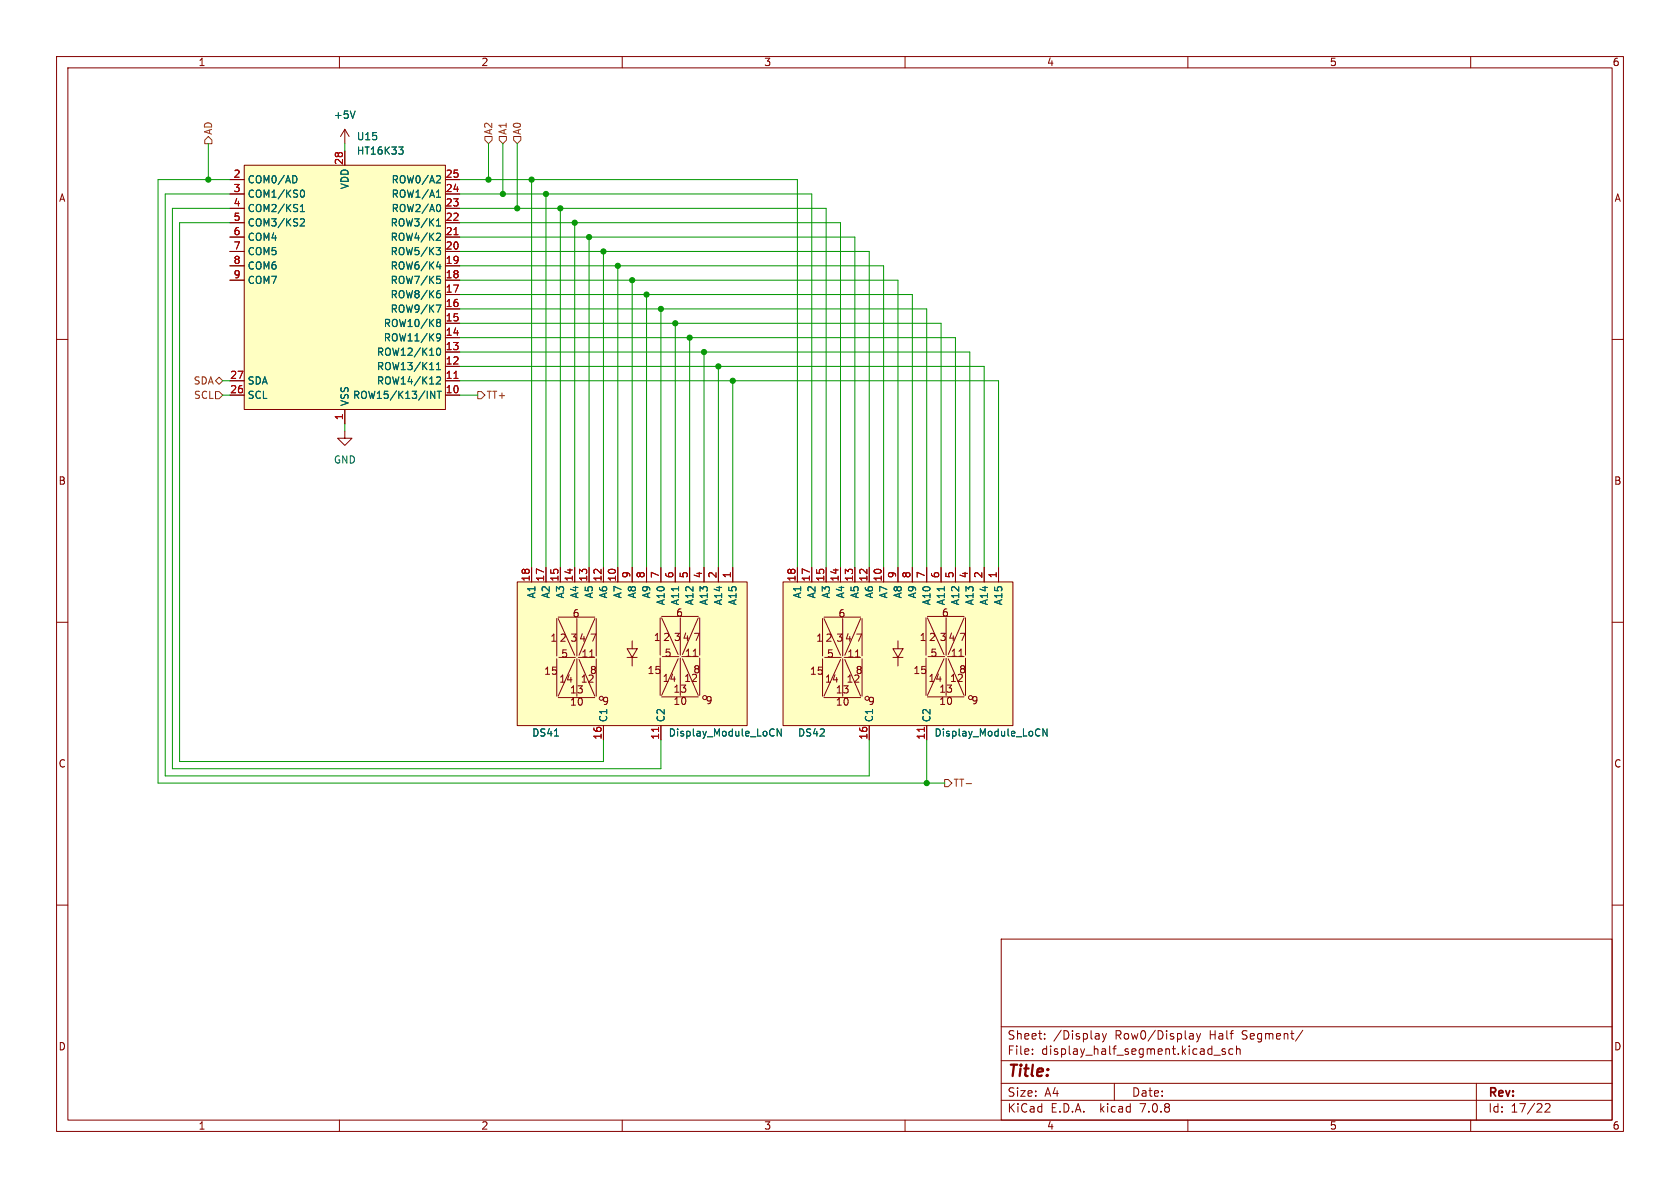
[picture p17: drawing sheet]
<svg xmlns="http://www.w3.org/2000/svg" width="297mm" height="210mm" viewBox="0 0 297 210" stroke-linecap="round" stroke-linejoin="round" font-family="sans-serif">
<defs><g id="words">
<text font-size="2.8" fill="#840000" x="178" y="190.9">Title:</text>
<g font-size="2.1" fill="#840000">
<text x="178" y="184">Sheet:</text>
<text x="186.2" y="184">/Display</text>
<text x="197.2" y="184">Row0/Display</text>
<text x="214" y="184">Half</text>
<text x="219.8" y="184">Segment/</text>
<text x="178" y="186.7">File:</text>
<text x="184.1" y="186.7">display_half_segment.kicad_sch</text>
<text x="178" y="196.9">KiCad</text>
<text x="178" y="194.1">Size:</text>
<text x="184.7" y="194.1">A4</text>
<text x="185.7" y="196.9">E.D.A.</text>
<text x="194.6" y="196.9">kicad</text>
<text x="200" y="194.1">Date:</text>
<text x="201.8" y="196.9">7.0.8</text>
<text x="263" y="194.3">Rev:</text>
<text x="263" y="196.9">Id:</text>
<text x="267.1" y="196.9">17/22</text>
</g>
<g font-size="1.8" fill="#840000">
<text x="35" y="11.9">1</text>
<text x="85" y="11.9">2</text>
<text x="135" y="11.9">3</text>
<text x="185" y="11.9">4</text>
<text x="235" y="11.9">5</text>
<text x="285" y="11.9">6</text>
<text x="10.3" y="35.9">A</text>
<text x="285.3" y="35.9">A</text>
<text x="10.3" y="85.9">B</text>
<text x="285.3" y="85.9">B</text>
<text x="97.2" y="113.6">1</text>
<text x="98.9" y="113.6">2</text>
<text x="100.8" y="113.6">3</text>
<text x="101.1" y="109.3">6</text>
<text x="102.3" y="113.6">4</text>
<text x="104.2" y="113.6">7</text>
<text x="115.5" y="113.5">1</text>
<text x="117.1" y="113.5">2</text>
<text x="119" y="113.5">3</text>
<text x="119.4" y="109.2">6</text>
<text x="120.6" y="113.5">4</text>
<text x="122.5" y="113.5">7</text>
<text x="144.2" y="113.6">1</text>
<text x="145.8" y="113.6">2</text>
<text x="147.7" y="113.6">3</text>
<text x="148.1" y="109.3">6</text>
<text x="149.3" y="113.6">4</text>
<text x="151.2" y="113.6">7</text>
<text x="162.5" y="113.5">1</text>
<text x="164.1" y="113.5">2</text>
<text x="166" y="113.5">3</text>
<text x="166.4" y="109.2">6</text>
<text x="167.6" y="113.5">4</text>
<text x="169.5" y="113.5">7</text>
<text x="96.1" y="119.5">15</text>
<text x="99.1" y="116.4">5</text>
<text x="102.7" y="116.4">11</text>
<text x="104.2" y="119.4">8</text>
<text x="114.4" y="119.4">15</text>
<text x="117.4" y="116.3">5</text>
<text x="121" y="116.3">11</text>
<text x="122.5" y="119.2">8</text>
<text x="143.1" y="119.5">15</text>
<text x="146.1" y="116.4">5</text>
<text x="149.7" y="116.4">11</text>
<text x="151.2" y="119.4">8</text>
<text x="161.4" y="119.4">15</text>
<text x="164.4" y="116.3">5</text>
<text x="168" y="116.3">11</text>
<text x="169.5" y="119.2">8</text>
<text x="98.8" y="120.9">14</text>
<text x="100.7" y="125">10</text>
<text x="100.7" y="122.8">13</text>
<text x="102.6" y="120.9">12</text>
<text x="106.3" y="124.8">9</text>
<text x="117" y="120.8">14</text>
<text x="118.9" y="124.8">10</text>
<text x="118.9" y="122.7">13</text>
<text x="120.9" y="120.8">12</text>
<text x="124.6" y="124.7">9</text>
<text x="145.7" y="120.9">14</text>
<text x="147.7" y="125">10</text>
<text x="147.7" y="122.8">13</text>
<text x="149.6" y="120.9">12</text>
<text x="153.3" y="124.8">9</text>
<text x="164" y="120.8">14</text>
<text x="165.9" y="124.8">10</text>
<text x="165.9" y="122.7">13</text>
<text x="167.8" y="120.8">12</text>
<text x="171.6" y="124.7">9</text>
<text x="10.3" y="135.9">C</text>
<text x="285.3" y="135.9">C</text>
<text x="10.3" y="185.9">D</text>
<text x="285.3" y="185.9">D</text>
<text x="35" y="199.9">1</text>
<text x="85" y="199.9">2</text>
<text x="135" y="199.9">3</text>
<text x="185" y="199.9">4</text>
<text x="235" y="199.9">5</text>
<text x="285" y="199.9">6</text>
</g>
<g font-size="1.8" fill="#725600">
<text x="37.7" y="23.9" transform="rotate(-90 37.7 23.9)">AD</text>
<text x="87.2" y="23.9" transform="rotate(-90 87.2 23.9)">A2</text>
<text x="89.8" y="23.9" transform="rotate(-90 89.8 23.9)">A1</text>
<text x="92.3" y="23.9" transform="rotate(-90 92.3 23.9)">A0</text>
<text x="34.1" y="68.2">SDA</text>
<text x="34.2" y="70.7">SCL</text>
<text x="85.9" y="70.7">TT+</text>
<text x="168.5" y="139.3">TT-</text>
</g>
<g font-size="1.8" fill="#006464">
<text x="58.9" y="21.2">+5V</text>
<text x="63" y="25">U15</text>
<text x="63" y="27.5">HT16K33</text>
<text x="43.7" y="32.6">COM0/AD</text>
<text x="43.7" y="35.2">COM1/KS0</text>
<text x="61.8" y="33.5" transform="rotate(-90 61.8 33.5)">VDD</text>
<text x="69.1" y="35.2">ROW1/A1</text>
<text x="69.1" y="32.6">ROW0/A2</text>
<text x="43.7" y="37.7">COM2/KS1</text>
<text x="43.7" y="40.2">COM3/KS2</text>
<text x="69" y="40.2">ROW3/K1</text>
<text x="69.1" y="37.7">ROW2/A0</text>
<text x="43.7" y="42.8">COM4</text>
<text x="43.7" y="45.3">COM5</text>
<text x="43.7" y="47.9">COM6</text>
<text x="69" y="47.9">ROW6/K4</text>
<text x="69" y="45.3">ROW5/K3</text>
<text x="69" y="42.8">ROW4/K2</text>
<text x="43.7" y="50.4">COM7</text>
<text x="69" y="52.9">ROW8/K6</text>
<text x="69" y="50.4">ROW7/K5</text>
<text x="67.7" y="58">ROW10/K8</text>
<text x="69" y="55.5">ROW9/K7</text>
<text x="66.5" y="65.6">ROW13/K11</text>
<text x="66.5" y="63.1">ROW12/K10</text>
<text x="67.7" y="60.6">ROW11/K9</text>
<text x="43.7" y="70.7">SCL</text>
<text x="43.7" y="68.2">SDA</text>
<text x="61.8" y="71.9" transform="rotate(-90 61.8 71.9)">VSS</text>
<text x="62.3" y="70.7">ROW15/K13/INT</text>
<text x="66.5" y="68.2">ROW14/K12</text>
<text x="58.9" y="82.1">GND</text>
<text x="94.8" y="105.9" transform="rotate(-90 94.8 105.9)">A1</text>
<text x="97.4" y="105.9" transform="rotate(-90 97.4 105.9)">A2</text>
<text x="99.9" y="105.9" transform="rotate(-90 99.9 105.9)">A3</text>
<text x="102.5" y="105.9" transform="rotate(-90 102.5 105.9)">A4</text>
<text x="105" y="105.9" transform="rotate(-90 105 105.9)">A5</text>
<text x="107.5" y="105.9" transform="rotate(-90 107.5 105.9)">A6</text>
<text x="110.1" y="105.9" transform="rotate(-90 110.1 105.9)">A7</text>
<text x="112.6" y="105.9" transform="rotate(-90 112.6 105.9)">A8</text>
<text x="115.2" y="105.9" transform="rotate(-90 115.2 105.9)">A9</text>
<text x="117.7" y="107.1" transform="rotate(-90 117.7 107.1)">A10</text>
<text x="120.2" y="107.1" transform="rotate(-90 120.2 107.1)">A11</text>
<text x="122.8" y="107.1" transform="rotate(-90 122.8 107.1)">A12</text>
<text x="125.3" y="107.1" transform="rotate(-90 125.3 107.1)">A13</text>
<text x="127.9" y="107.1" transform="rotate(-90 127.9 107.1)">A14</text>
<text x="130.4" y="107.1" transform="rotate(-90 130.4 107.1)">A15</text>
<text x="141.8" y="105.9" transform="rotate(-90 141.8 105.9)">A1</text>
<text x="144.4" y="105.9" transform="rotate(-90 144.4 105.9)">A2</text>
<text x="146.9" y="105.9" transform="rotate(-90 146.9 105.9)">A3</text>
<text x="149.5" y="105.9" transform="rotate(-90 149.5 105.9)">A4</text>
<text x="152" y="105.9" transform="rotate(-90 152 105.9)">A5</text>
<text x="154.5" y="105.9" transform="rotate(-90 154.5 105.9)">A6</text>
<text x="157.1" y="105.9" transform="rotate(-90 157.1 105.9)">A7</text>
<text x="159.6" y="105.9" transform="rotate(-90 159.6 105.9)">A8</text>
<text x="162.2" y="105.9" transform="rotate(-90 162.2 105.9)">A9</text>
<text x="164.7" y="107.1" transform="rotate(-90 164.7 107.1)">A10</text>
<text x="167.2" y="107.1" transform="rotate(-90 167.2 107.1)">A11</text>
<text x="169.8" y="107.1" transform="rotate(-90 169.8 107.1)">A12</text>
<text x="172.3" y="107.1" transform="rotate(-90 172.3 107.1)">A13</text>
<text x="174.9" y="107.1" transform="rotate(-90 174.9 107.1)">A14</text>
<text x="177.4" y="107.1" transform="rotate(-90 177.4 107.1)">A15</text>
<text x="94" y="130.4">DS41</text>
<text x="107.5" y="127.8" transform="rotate(-90 107.5 127.8)">C1</text>
<text x="117.7" y="127.8" transform="rotate(-90 117.7 127.8)">C2</text>
<text x="118.1" y="130.4">Display_Module_LoCN</text>
<text x="141" y="130.4">DS42</text>
<text x="154.5" y="127.8" transform="rotate(-90 154.5 127.8)">C1</text>
<text x="164.7" y="127.8" transform="rotate(-90 164.7 127.8)">C2</text>
<text x="165.1" y="130.4">Display_Module_LoCN</text>
</g>
<g font-size="1.8" fill="#a90000">
<text x="60.7" y="29.3" transform="rotate(-90 60.7 29.3)">28</text>
<text x="41.2" y="31.5">2</text>
<text x="41.2" y="34">3</text>
<text x="78.7" y="34">24</text>
<text x="78.7" y="31.5">25</text>
<text x="41.2" y="36.6">4</text>
<text x="41.2" y="39.1">5</text>
<text x="41.2" y="41.7">6</text>
<text x="78.7" y="41.7">21</text>
<text x="78.7" y="39.1">22</text>
<text x="78.7" y="36.6">23</text>
<text x="41.2" y="44.2">7</text>
<text x="41.2" y="46.7">8</text>
<text x="78.7" y="46.7">19</text>
<text x="78.7" y="44.2">20</text>
<text x="41.2" y="49.3">9</text>
<text x="78.7" y="51.8">17</text>
<text x="78.7" y="49.3">18</text>
<text x="78.7" y="59.4">14</text>
<text x="78.7" y="56.9">15</text>
<text x="78.7" y="54.4">16</text>
<text x="78.7" y="64.5">12</text>
<text x="78.7" y="62">13</text>
<text x="40.6" y="69.6">26</text>
<text x="40.6" y="67.1">27</text>
<text x="78.7" y="69.6">10</text>
<text x="78.7" y="67.1">11</text>
<text x="60.7" y="74.4" transform="rotate(-90 60.7 74.4)">1</text>
<text x="93.7" y="102.9" transform="rotate(-90 93.7 102.9)">18</text>
<text x="96.3" y="102.9" transform="rotate(-90 96.3 102.9)">17</text>
<text x="98.8" y="102.9" transform="rotate(-90 98.8 102.9)">15</text>
<text x="101.3" y="102.9" transform="rotate(-90 101.3 102.9)">14</text>
<text x="103.9" y="102.9" transform="rotate(-90 103.9 102.9)">13</text>
<text x="106.4" y="102.9" transform="rotate(-90 106.4 102.9)">12</text>
<text x="109" y="102.9" transform="rotate(-90 109 102.9)">10</text>
<text x="111.5" y="102.3" transform="rotate(-90 111.5 102.3)">9</text>
<text x="114" y="102.3" transform="rotate(-90 114 102.3)">8</text>
<text x="116.6" y="102.3" transform="rotate(-90 116.6 102.3)">7</text>
<text x="119.1" y="102.3" transform="rotate(-90 119.1 102.3)">6</text>
<text x="121.7" y="102.3" transform="rotate(-90 121.7 102.3)">5</text>
<text x="124.2" y="102.3" transform="rotate(-90 124.2 102.3)">4</text>
<text x="126.7" y="102.3" transform="rotate(-90 126.7 102.3)">2</text>
<text x="129.3" y="102.3" transform="rotate(-90 129.3 102.3)">1</text>
<text x="140.7" y="102.9" transform="rotate(-90 140.7 102.9)">18</text>
<text x="143.3" y="102.9" transform="rotate(-90 143.3 102.9)">17</text>
<text x="145.8" y="102.9" transform="rotate(-90 145.8 102.9)">15</text>
<text x="148.3" y="102.9" transform="rotate(-90 148.3 102.9)">14</text>
<text x="150.9" y="102.9" transform="rotate(-90 150.9 102.9)">13</text>
<text x="153.4" y="102.9" transform="rotate(-90 153.4 102.9)">12</text>
<text x="156" y="102.9" transform="rotate(-90 156 102.9)">10</text>
<text x="158.5" y="102.3" transform="rotate(-90 158.5 102.3)">9</text>
<text x="161" y="102.3" transform="rotate(-90 161 102.3)">8</text>
<text x="163.6" y="102.3" transform="rotate(-90 163.6 102.3)">7</text>
<text x="166.1" y="102.3" transform="rotate(-90 166.1 102.3)">6</text>
<text x="168.7" y="102.3" transform="rotate(-90 168.7 102.3)">5</text>
<text x="171.2" y="102.3" transform="rotate(-90 171.2 102.3)">4</text>
<text x="173.7" y="102.3" transform="rotate(-90 173.7 102.3)">2</text>
<text x="176.3" y="102.3" transform="rotate(-90 176.3 102.3)">1</text>
<text x="106.4" y="130.9" transform="rotate(-90 106.4 130.9)">16</text>
<text x="116.6" y="130.9" transform="rotate(-90 116.6 130.9)">11</text>
<text x="153.4" y="130.9" transform="rotate(-90 153.4 130.9)">16</text>
<text x="163.6" y="130.9" transform="rotate(-90 163.6 130.9)">11</text>
</g>
</g></defs>
<g fill="none" stroke="#840000" stroke-width=".18">
<path d="M10 10h277v190h-277zM12 12h273v186h-273zM60 10v2M110 10v2M160 10v2M210 10v2M260 10v2M40.6 31.8h2.6M40.6 39.4h2.6M40.6 36.8h2.6M40.6 34.3h2.6M43.2 29.2h35.5v43.2h-35.5z"/>
<path d="M61 22.9l-.8 1.2M61 22.9v2.5M61 26.7v2.5M61 22.9l.7 1.2M78.7 31.8h2.6M78.7 39.4h2.6M78.7 36.8h2.6M78.7 34.3h2.6M10 60h2M40.6 49.5h2.6M40.6 47h2.6M40.6 44.5h2.6"/>
<path d="M40.6 41.9h2.6M78.7 59.7h2.6M78.7 57.2h2.6M78.7 54.6h2.6M78.7 52.1h2.6M78.7 49.5h2.6M78.7 47h2.6M78.7 44.5h2.6M78.7 41.9h2.6M285 60h2M40.6 69.9h2.6M40.6 67.3h2.6"/>
<path d="M61 76.2v1.3h1.2l-1.2 1.2-1.3-1.2h1.3M61 72.4v2.5M78.7 69.9h2.6M78.7 67.3h2.6M78.7 64.8h2.6M78.7 62.2h2.6M10 110h2M91.4 102.9h40.7v25.4h-40.7zM94 100.3v2.6M96.5 100.3v2.6M98.4 109.3v6.7M98.4 116.5v6.6"/>
<path d="M98.7 109.1h6.5M98.7 109.3l2.9 6.5M98.8 116.2h2.9M99.1 100.3v2.6M101.6 116.6l-2.9 6.5M101.6 100.3v2.6M102 109.3v6.7M102 116.5v6.6M102.2 116.2h3M102.4 116.6l2.8 6.5M104.1 100.3v2.6M104.3 116.1h.7"/>
<path d="M105.2 109.3l-2.8 6.5M105.4 109.3v6.7M105.4 116.5v6.6M106.7 100.3v2.6M109.2 100.3v2.6M110.9 114.7h1.7l-.8 1.5zM110.9 116.2h1.7M111.8 100.3v2.6M111.8 113.3v1.4M111.8 116.2v1.5M114.3 100.3v2.6M116.7 109.2v6.6"/>
<path d="M116.7 116.3v6.6M116.8 100.3v2.6M117 109h6.4M117 109.2l2.9 6.5M117.1 116.1h2.9M119.4 100.3v2.6M119.9 116.5l-2.9 6.4M120.3 109.2v6.6M120.3 116.3v6.6M120.5 116.1h2.9M120.6 116.5l2.8 6.4M121.9 100.3v2.6"/>
<path d="M122.5 116h.8M123.4 109.2l-2.8 6.5M123.7 109.2v6.6M123.7 116.3v6.6M124.5 100.3v2.6M127 100.3v2.6M129.5 100.3v2.6M138.4 102.9h40.7v25.4h-40.7zM141 100.3v2.6M143.5 100.3v2.6M145.4 109.3v6.7M145.4 116.5v6.6"/>
<path d="M145.7 109.3l2.9 6.5M145.7 109.1h6.4M145.8 116.2h2.9M146 100.3v2.6M148.6 116.6l-2.9 6.5M148.6 100.3v2.6M149 109.3v6.7M149 116.5v6.6M149.2 116.2h2.9M149.4 116.6l2.7 6.5M151.1 100.3v2.6M151.2 116.1h.8"/>
<path d="M152.1 109.3l-2.7 6.5M152.4 109.3v6.7M152.4 116.5v6.6M153.7 100.3v2.6M156.2 100.3v2.6M157.9 114.7h1.7l-.9 1.5zM157.9 116.2h1.7M158.7 100.3v2.6M158.7 113.3v1.4M158.7 116.2v1.5M161.3 100.3v2.6M163.7 109.2v6.6"/>
<path d="M163.7 116.3v6.6M163.8 100.3v2.6M164 109.2l2.9 6.5M164 109h6.4M164.1 116.1h2.9M166.4 100.3v2.6M166.9 116.5l-2.9 6.4M167.3 109.2v6.6M167.3 116.3v6.6M167.5 116.1h2.9M167.6 116.5l2.8 6.4M168.9 100.3v2.6"/>
<path d="M169.5 116h.8M170.4 109.2l-2.8 6.5M170.7 109.2v6.6M170.7 116.3v6.6M171.4 100.3v2.6M174 100.3v2.6M176.5 100.3v2.6M285 110h2M98.7 123.3h6.5M106.7 128.3v2.5M116.8 128.3v2.5M117 123.2h6.4"/>
<path d="M145.7 123.3h6.4M153.7 128.3v2.5M163.8 128.3v2.5M164 123.2h6.4M10 160h2M285 160h2M177 166h108v32h-108zM60 198v2M110 198v2M160 198v2M177 194.5h108M177 191.5h108"/>
<path d="M177 187.5h108M177 181.5h108M182.5 186.3v.1M182.5 185.5v.1M184.7 183.6v.1M184.7 182.8v.1M194.9 182.7l.3 1M195.2 183.7l-.1 .4-.2 .1M195.6 182.7l-.4 1M197 191.5v3M210 198v2M210.5 182.7h.2l.3 .2v.8"/>
<path d="M211 183.6l-.5 .1M211 183.1h-.5M211.5 182.7l.4 1M211.9 183.7l-.2 .4-.2 .1M212.2 182.7l-.3 1M214.6 186.5h1.1M216.6 185.5l-.4-.1-.2 .2 .1 .2 .5 .2v.3h-.6M218 185.5l-.5-.1-.3 .3v.4l.2 .2h.6M218.6 185.5l.2-.1 .4 .1v.9M218.6 184.9v1.5M230.3 182.1l-1.3 2M260 198v2"/>
<path d="M261 191.5v6.5M273.2 195.2l.5-.1 .3 .1v.3l-.9 1.1h.9"/>
</g>
<g fill="#ffffc2" stroke="#ffffc2" stroke-width=".18">
<path d="M138.4 102.9h40.7v25.4h-40.7z"/>
<path d="M43.2 29.2h35.5v43.2h-35.5z"/>
<path d="M91.4 102.9h40.7v25.4h-40.7z"/>
</g>
<path d="M80.3 41.5h.7M80.3 66.9h.7M116.4 128.6v.7M163.4 128.6v.7" fill="none" stroke="#a90000" stroke-width=".18"/>
<g fill="none" stroke="#006464" stroke-width=".18">
<path d="M62.8 19.6l-.4 1.3M52.3 31.1l.2 .5-.2 .7M53.1 37.4h.7M53.1 36.5l.4-.4v1.3M53.2 38.7h.4l.2 .3-.8 .9h.8M53.2 33.8l.2-.2a.68 .68 0 0 1 .4 .6 .68 .68 0 0 1-.4 .7l-.2-.3M70.5 26h.8l-.5 .5M71 26.5l.3 .2v.3l-.3 .2M77.2 39l.3-.3v1.2M77.2 39.9h.7M77.2 34.9h.7M77.3 33.9l.2-.3v1.3"/>
<path d="M77.3 31.1h.5l.1 .3-.8 .9h.8M77.6 36.1a.79 .79 0 0 1 0 1.3M77.1 43.8h.8l-.4 .4 .3 .2 .1 .4-.3 .2h-.3M77.1 53.9h.9l-.6 1.3M77.2 47.1h.8M77.2 56.6l.2-.1h.4l.1 .3-.3 .2M77.2 59.1l.2-.1 .4 .1a.84 .84 0 0 1-.3 1.2h-.2M77.2 56.9l.2 .1M77.2 48.8h.6M77.3 41.2l.5 .1 .1 .3-.8 .9h.8M77.3 49.3h.3l.3 .3-.1 .4-.5 .1M77.4 51.9h.4l.1 .2-.1 .4-.4 .1"/>
<path d="M77.4 57h.2M77.4 57l-.2 .1M77.6 57l.3 .2-.1 .4-.2 .1-.4-.1M77.8 51.4h-.4M77.8 46.7v.9M77.9 59.5l-.3 .3-.4-.1M76.1 69.2l.8 1.2v-1.2M77.2 66.7l.4-.1 .3 .4-.8 .9h.8M77.2 65.3h.7M77.2 64.4l.3-.3v1.2M77.3 69.2h.7M77.3 61.7l.2-.2a.68 .68 0 0 1 .4 .7 .68 .68 0 0 1-.4 .6l-.2-.1-.1-.4z"/>
<path d="M77.6 69.2v1.2M98 130.1h.7M136.6 128.8l.2 .2M136.8 130l-.2 .1M138.1 128.8v1.3l-.7-1.3v1.3M183.6 128.8l.2 .2M183.8 130l-.2 .1M185.1 128.8v1.3l-.7-1.3v1.3"/>
</g>
<path d="M36.2 24.8l.6-.7 .7 .7v.6h-1.3zM85.7 24.1h1.3v.7l-.6 .6-.7-.6zM88.3 24.1h1.2v.7l-.6 .6-.6-.6zM90.8 24.1h1.3v.7l-.7 .6-.6-.6zM38.1 69.2h.6l.7 .7-.7 .6h-.6zM38.1 67.3l.6-.6 .7 .6-.7 .6zM84.5 69.2h.6l.6 .7-.6 .6h-.6zM167 137.8h.6l.7 .6-.7 .7h-.6zM170.8 138.5h1" fill="none" stroke="#725600" stroke-width=".18"/>
<g fill="none" stroke="#009600" stroke-width=".18">
<path d="M36.8 25.4v6.4M40.6 31.8h-12.7v106.6h139.1M40.6 39.4h-8.9v95.2h75v-3.8M40.6 36.8h-10.1v99.1h86.3v-5.1M40.6 34.3h-11.4v102.9h124.5v-6.4M61 25.4v1.3M81.3 31.8h59.7v68.5M81.3 34.3h62.2v66M81.3 36.8h64.7v63.5M81.3 39.4h67.3v60.9M86.4 25.4v6.4M88.9 25.4v8.9"/>
<path d="M91.4 25.4v11.4M94 31.8v68.5M96.5 34.3v66M99.1 36.8v63.5M101.6 39.4v60.9M81.3 52.1h80v48.2M81.3 49.5h77.4v50.8M81.3 57.2h85.1v43.1M81.3 54.6h82.5v45.7M81.3 47h74.9v53.3M81.3 44.5h72.4v55.8M81.3 59.7h87.6v40.6"/>
<path d="M81.3 41.9h69.8v58.4M104.1 41.9v58.4M106.7 44.5v55.8M109.2 47v53.3M111.8 49.5v50.8M114.3 52.1v48.2M116.8 54.6v45.7M119.4 57.2v43.1M121.9 59.7v40.6M39.4 67.3h1.2M39.4 69.9h1.2M61 74.9v1.3"/>
<path d="M81.3 67.3h95.2v33M81.3 64.8h92.7v35.5M81.3 62.2h90.1v38.1M81.3 69.9h3.2M124.5 62.2v38.1M127 64.8v35.5M129.5 67.3v33M163.8 130.8v7.6"/>
</g>
<g fill="#009600" stroke="#009600" stroke-width=".18">
<circle cx="36.8" cy="31.8" r=".46"/>
<circle cx="86.4" cy="31.8" r=".46"/>
<circle cx="111.8" cy="49.5" r=".46"/>
<circle cx="109.2" cy="47" r=".46"/>
<circle cx="124.5" cy="62.2" r=".46"/>
<circle cx="99.1" cy="36.8" r=".46"/>
<circle cx="104.1" cy="41.9" r=".46"/>
<circle cx="101.6" cy="39.4" r=".46"/>
<circle cx="88.9" cy="34.3" r=".46"/>
<circle cx="91.4" cy="36.8" r=".46"/>
<circle cx="96.5" cy="34.3" r=".46"/>
<circle cx="94" cy="31.8" r=".46"/>
<circle cx="106.7" cy="44.5" r=".46"/>
<circle cx="114.3" cy="52.1" r=".46"/>
<circle cx="119.4" cy="57.2" r=".46"/>
<circle cx="121.9" cy="59.7" r=".46"/>
<circle cx="116.8" cy="54.6" r=".46"/>
<circle cx="127" cy="64.8" r=".46"/>
<circle cx="129.5" cy="67.3" r=".46"/>
<circle cx="163.8" cy="138.4" r=".46"/>
</g>
<use href="#words"/>
</svg>
